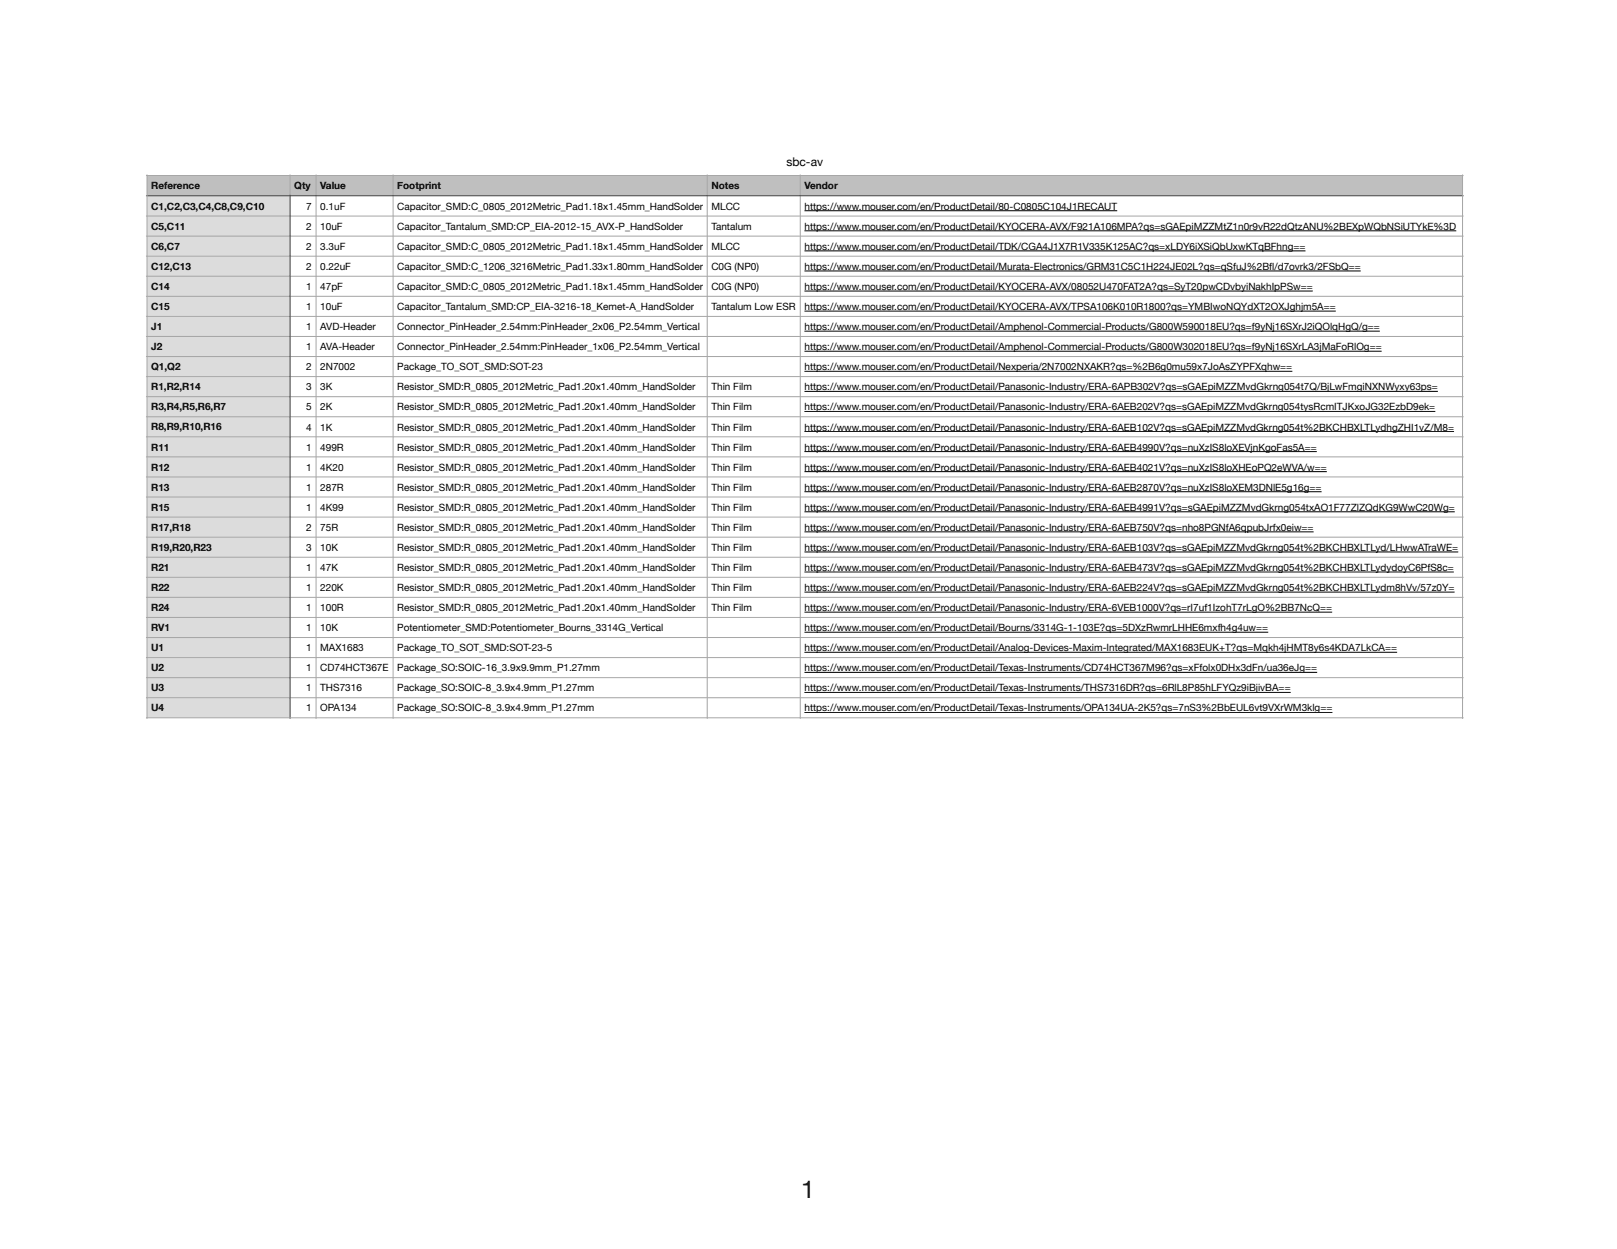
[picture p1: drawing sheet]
<svg xmlns="http://www.w3.org/2000/svg" width="279mm" height="216mm" viewBox="0 0 279 216" stroke-linecap="round" stroke-linejoin="round" font-family="sans-serif">
<defs><g id="words">
<text font-size="4.2" x="138.4" y="207.1">1</text>
<text font-size="2.1" x="135.9" y="28.7">sbc-av</text>
<g font-size="1.7">
<text x="26.1" y="32.7">Reference</text>
<text x="50.8" y="32.7">Qty</text>
<text x="55.3" y="32.7">Value</text>
<text x="68.6" y="32.7">Footprint</text>
<text x="122.9" y="32.7">Notes</text>
<text x="139" y="32.7">Vendor</text>
<text x="26.1" y="36.2">C1,C2,C3,C4,C8,C9,C10</text>
<text x="26.1" y="39.7">C5,C11</text>
<text x="52.9" y="36.3">7</text>
<text x="52.9" y="39.7">2</text>
<text x="55.3" y="36.3">0.1uF</text>
<text x="55.3" y="39.7">10uF</text>
<text x="68.6" y="36.3">Capacitor_SMD:C_0805_2012Metric_Pad1.18x1.45mm_HandSolder</text>
<text x="68.6" y="39.7">Capacitor_Tantalum_SMD:CP_EIA-2012-15_AVX-P_HandSolder</text>
<text x="122.9" y="36.3">MLCC</text>
<text x="122.9" y="39.7">Tantalum</text>
<text x="139" y="36.3">https://www.mouser.com/en/ProductDetail/80-C0805C104J1RECAUT</text>
<text x="139" y="39.7">https://www.mouser.com/en/ProductDetail/KYOCERA-AVX/F921A106MPA?qs=sGAEpiMZZMtZ1n0r9vR22dQtzANU%2BEXpWQbNSiUTYkE%3D</text>
<text x="26.1" y="43.2">C6,C7</text>
<text x="26.1" y="46.7">C12,C13</text>
<text x="52.9" y="43.2">2</text>
<text x="52.9" y="46.7">2</text>
<text x="55.3" y="43.2">3.3uF</text>
<text x="55.3" y="46.7">0.22uF</text>
<text x="68.6" y="43.2">Capacitor_SMD:C_0805_2012Metric_Pad1.18x1.45mm_HandSolder</text>
<text x="68.6" y="46.7">Capacitor_SMD:C_1206_3216Metric_Pad1.33x1.80mm_HandSolder</text>
<text x="122.9" y="43.2">MLCC</text>
<text x="122.9" y="46.7">C0G (NP0)</text>
<text x="139" y="43.2">https://www.mouser.com/en/ProductDetail/TDK/CGA4J1X7R1V335K125AC?qs=xLDY6iXSiQbUxwKTqBFhng==</text>
<text x="139" y="46.7">https://www.mouser.com/en/ProductDetail/Murata-Electronics/GRM31C5C1H224JE02L?qs=qSfuJ%2Bfl /d7ovrk3/2FSbQ==</text>
<text x="26.1" y="50.1">C14</text>
<text x="26.1" y="53.6">C15</text>
<text x="52.9" y="50.1">1</text>
<text x="52.9" y="53.6">1</text>
<text x="55.3" y="50.1">47pF</text>
<text x="55.3" y="53.6">10uF</text>
<text x="68.6" y="50.1">Capacitor_SMD:C_0805_2012Metric_Pad1.18x1.45mm_HandSolder</text>
<text x="68.6" y="53.6">Capacitor_Tantalum_SMD:CP_EIA-3216-18_Kemet-A_HandSolder</text>
<text x="122.9" y="50.1">C0G (NP0)</text>
<text x="122.9" y="53.6">Tantalum Low ESR</text>
<text x="139" y="50.1">https://www.mouser.com/en/ProductDetail/KYOCERA-AVX/08052U470FAT2A?qs=SyT20pwCDvbyiNakhIpPSw==</text>
<text x="139" y="53.6">https://www.mouser.com/en/ProductDetail/KYOCERA-AVX/TPSA106K010R1800?qs=YMBIwoNQYdXT2OXJghjm5A==</text>
<text x="26.1" y="57.1">J1</text>
<text x="52.9" y="57.1">1</text>
<text x="55.3" y="57.1">AVD-Header</text>
<text x="68.6" y="57.1">Connector_PinHeader_2.54mm:PinHeader_2x06_P2.54mm_Vertical</text>
<text x="139" y="57.1">https://www.mouser.com/en/ProductDetail/Amphenol-Commercial-Products/G800W590018EU?qs=f9yNj16SXrJ2iQOlqHgQ/g==</text>
<text x="26.1" y="60.5">J2</text>
<text x="26.1" y="64">Q1,Q2</text>
<text x="52.9" y="60.5">1</text>
<text x="52.9" y="64">2</text>
<text x="55.3" y="60.5">AVA-Header</text>
<text x="55.3" y="64">2N7002</text>
<text x="68.6" y="60.5">Connector_PinHeader_2.54mm:PinHeader_1x06_P2.54mm_Vertical</text>
<text x="68.6" y="64">Package_TO_SOT_SMD:SOT-23</text>
<text x="139" y="60.5">https://www.mouser.com/en/ProductDetail/Amphenol-Commercial-Products/G800W302018EU?qs=f9yNj16SXrLA3jMaFoRlOg==</text>
<text x="139" y="64">https://www.mouser.com/en/ProductDetail/Nexperia/2N7002NXAKR?qs=%2B6g0mu59x7JoAsZYPFXqhw==</text>
<text x="26.1" y="67.5">R1,R2,R14</text>
<text x="26.1" y="70.9">R3,R4,R5,R6,R7</text>
<text x="52.9" y="67.5">3</text>
<text x="52.9" y="70.9">5</text>
<text x="55.3" y="67.5">3K</text>
<text x="55.3" y="70.9">2K</text>
<text x="68.6" y="67.5">Resistor_SMD:R_0805_2012Metric_Pad1.20x1.40mm_HandSolder</text>
<text x="68.6" y="70.9">Resistor_SMD:R_0805_2012Metric_Pad1.20x1.40mm_HandSolder</text>
<text x="122.9" y="67.5">Thin Film</text>
<text x="122.9" y="70.9">Thin Film</text>
<text x="139" y="67.5">https://www.mouser.com/en/ProductDetail/Panasonic-Industry/ERA-6APB302V?qs=sGAEpiMZZMvdGkrng054t7Q/BjLwFmgiNXNWyxy63ps=</text>
<text x="139" y="70.9">https://www.mouser.com/en/ProductDetail/Panasonic-Industry/ERA-6AEB202V?qs=sGAEpiMZZMvdGkrng054tysRcmITJKxoJG32EzbD9ek=</text>
<text x="26.1" y="74.4">R8,R9,R10,R16</text>
<text x="26.1" y="77.9">R11</text>
<text x="52.9" y="74.4">4</text>
<text x="52.9" y="77.9">1</text>
<text x="55.3" y="74.4">1K</text>
<text x="55.3" y="77.9">499R</text>
<text x="68.6" y="74.4">Resistor_SMD:R_0805_2012Metric_Pad1.20x1.40mm_HandSolder</text>
<text x="68.6" y="77.9">Resistor_SMD:R_0805_2012Metric_Pad1.20x1.40mm_HandSolder</text>
<text x="122.9" y="74.4">Thin Film</text>
<text x="122.9" y="77.9">Thin Film</text>
<text x="139" y="74.4">https://www.mouser.com/en/ProductDetail/Panasonic-Industry/ERA-6AEB102V?qs=sGAEpiMZZMvdGkrng054t%2BKCHBXLTLydhgZHI1vZ/M8=</text>
<text x="139" y="77.9">https://www.mouser.com/en/ProductDetail/Panasonic-Industry/ERA-6AEB4990V?qs=nuXzIS8loXEVjnKgoFas5A==</text>
<text x="26.1" y="81.3">R12</text>
<text x="52.9" y="81.4">1</text>
<text x="55.3" y="81.4">4K20</text>
<text x="68.6" y="81.4">Resistor_SMD:R_0805_2012Metric_Pad1.20x1.40mm_HandSolder</text>
<text x="122.9" y="81.4">Thin Film</text>
<text x="139" y="81.4">https://www.mouser.com/en/ProductDetail/Panasonic-Industry/ERA-6AEB4021V?qs=nuXzIS8loXHEoPQ2eWVA/w==</text>
<text x="26.1" y="84.8">R13</text>
<text x="26.1" y="88.3">R15</text>
<text x="52.9" y="84.8">1</text>
<text x="52.9" y="88.3">1</text>
<text x="55.3" y="84.8">287R</text>
<text x="55.3" y="88.3">4K99</text>
<text x="68.6" y="84.8">Resistor_SMD:R_0805_2012Metric_Pad1.20x1.40mm_HandSolder</text>
<text x="68.6" y="88.3">Resistor_SMD:R_0805_2012Metric_Pad1.20x1.40mm_HandSolder</text>
<text x="122.9" y="84.8">Thin Film</text>
<text x="122.9" y="88.3">Thin Film</text>
<text x="139" y="84.8">https://www.mouser.com/en/ProductDetail/Panasonic-Industry/ERA-6AEB2870V?qs=nuXzIS8loXEM3DNlE5g16g==</text>
<text x="139" y="88.3">https://www.mouser.com/en/ProductDetail/Panasonic-Industry/ERA-6AEB4991V?qs=sGAEpiMZZMvdGkrng054txAO1F77ZlZQdKG9WwC20Wg=</text>
<text x="26.1" y="91.8">R17,R18</text>
<text x="26.1" y="95.2">R19,R20,R23</text>
<text x="52.9" y="91.8">2</text>
<text x="52.9" y="95.2">3</text>
<text x="55.3" y="91.8">75R</text>
<text x="55.3" y="95.2">10K</text>
<text x="68.6" y="91.8">Resistor_SMD:R_0805_2012Metric_Pad1.20x1.40mm_HandSolder</text>
<text x="68.6" y="95.2">Resistor_SMD:R_0805_2012Metric_Pad1.20x1.40mm_HandSolder</text>
<text x="122.9" y="91.8">Thin Film</text>
<text x="122.9" y="95.2">Thin Film</text>
<text x="139" y="91.8">https://www.mouser.com/en/ProductDetail/Panasonic-Industry/ERA-6AEB750V?qs=nho8PGNfA6qpubJrfx0eiw==</text>
<text x="139" y="95.2">https://www.mouser.com/en/ProductDetail/Panasonic-Industry/ERA-6AEB103V?qs=sGAEpiMZZMvdGkrng054t%2BKCHBXLTLyd/LHwwATraWE=</text>
<text x="26.1" y="98.7">R21</text>
<text x="52.9" y="98.7">1</text>
<text x="55.3" y="98.7">47K</text>
<text x="68.6" y="98.7">Resistor_SMD:R_0805_2012Metric_Pad1.20x1.40mm_HandSolder</text>
<text x="122.9" y="98.7">Thin Film</text>
<text x="139" y="98.7">https://www.mouser.com/en/ProductDetail/Panasonic-Industry/ERA-6AEB473V?qs=sGAEpiMZZMvdGkrng054t%2BKCHBXLTLydydoyC6PfS8c=</text>
<text x="26.1" y="102.2">R22</text>
<text x="26.1" y="105.6">R24</text>
<text x="52.9" y="102.2">1</text>
<text x="52.9" y="105.6">1</text>
<text x="55.3" y="102.2">220K</text>
<text x="55.3" y="105.6">100R</text>
<text x="68.6" y="102.2">Resistor_SMD:R_0805_2012Metric_Pad1.20x1.40mm_HandSolder</text>
<text x="68.6" y="105.6">Resistor_SMD:R_0805_2012Metric_Pad1.20x1.40mm_HandSolder</text>
<text x="122.9" y="102.2">Thin Film</text>
<text x="122.9" y="105.6">Thin Film</text>
<text x="139" y="102.2">https://www.mouser.com/en/ProductDetail/Panasonic-Industry/ERA-6AEB224V?qs=sGAEpiMZZMvdGkrng054t%2BKCHBXLTLydm8hVv/57z0Y=</text>
<text x="139" y="105.6">https://www.mouser.com/en/ProductDetail/Panasonic-Industry/ERA-6VEB1000V?qs=rI7uf1IzohT7rLgO%2BB7NcQ==</text>
<text x="26.1" y="109.1">RV1</text>
<text x="26.1" y="112.6">U1</text>
<text x="52.9" y="109.1">1</text>
<text x="52.9" y="112.6">1</text>
<text x="55.3" y="109.1">10K</text>
<text x="55.3" y="112.6">MAX1683</text>
<text x="68.6" y="109.1">Potentiometer_SMD:Potentiometer_Bourns_3314G_Vertical</text>
<text x="68.6" y="112.6">Package_TO_SOT_SMD:SOT-23-5</text>
<text x="139" y="109.1">https://www.mouser.com/en/ProductDetail/Bourns/3314G-1-103E?qs=5DXzRwmrLHHE6mxfh4g4uw==</text>
<text x="139" y="112.6">https://www.mouser.com/en/ProductDetail/Analog-Devices-Maxim-Integrated/MAX1683EUK+T?qs=Mqkh4jHMT8y6s4KDA7LkCA==</text>
<text x="26.1" y="116">U2</text>
<text x="26.1" y="119.5">U3</text>
<text x="52.9" y="116">1</text>
<text x="52.9" y="119.5">1</text>
<text x="55.3" y="116">CD74HCT367E</text>
<text x="55.3" y="119.5">THS7316</text>
<text x="68.6" y="116">Package_SO:SOIC-16_3.9x9.9mm_P1.27mm</text>
<text x="68.6" y="119.5">Package_SO:SOIC-8_3.9x4.9mm_P1.27mm</text>
<text x="139" y="116">https://www.mouser.com/en/ProductDetail/Texas-Instruments/CD74HCT367M96?qs=xFfolx0DHx3dFn/ua36eJg==</text>
<text x="139" y="119.5">https://www.mouser.com/en/ProductDetail/Texas-Instruments/THS7316DR?qs=6RlL8P85hLFYQz9iBjivBA==</text>
<text x="26.1" y="123">U4</text>
<text x="52.9" y="123">1</text>
<text x="55.3" y="123">OPA134</text>
<text x="68.6" y="123">Package_SO:SOIC-8_3.9x4.9mm_P1.27mm</text>
<text x="139" y="123">https://www.mouser.com/en/ProductDetail/Texas-Instruments/OPA134UA-2K5?qs=7nS3%2BbEUL6vt9VXrWM3klg==</text>
</g>
</g></defs>
<g fill="#bec0bf">
<path d="M25.4 30.3h24.7v3.5h-24.7z"/>
<path d="M50.1 30.3h4.5v3.5h-4.5z"/>
<path d="M54.6 30.3h13.3v3.5h-13.3z"/>
<path d="M67.9 30.3h54.3v3.5h-54.3z"/>
<path d="M122.2 30.3h16.1v3.5h-16.1z"/>
<path d="M138.3 30.3h114.4v3.5h-114.4z"/>
</g>
<g fill="#dcdcdc">
<path d="M25.4 33.8h24.7v3.5h-24.7z"/>
<path d="M25.4 37.3h24.7v3.5h-24.7z"/>
<path d="M25.4 40.8h24.7v3.5h-24.7z"/>
<path d="M25.4 44.3h24.7v3.5h-24.7z"/>
<path d="M25.4 47.8h24.7v3.4h-24.7z"/>
<path d="M25.4 51.2h24.7v3.5h-24.7z"/>
<path d="M25.4 54.7h24.7v3.5h-24.7z"/>
<path d="M25.4 58.2h24.7v3.4h-24.7z"/>
<path d="M25.4 61.6h24.7v3.5h-24.7z"/>
<path d="M25.4 65.1h24.7v3.5h-24.7z"/>
<path d="M25.4 68.6h24.7v3.4h-24.7z"/>
<path d="M25.4 72h24.7v3.5h-24.7z"/>
<path d="M25.4 75.5h24.7v3.5h-24.7z"/>
<path d="M25.4 79h24.7v3.4h-24.7z"/>
<path d="M25.4 82.4h24.7v3.5h-24.7z"/>
<path d="M25.4 85.9h24.7v3.5h-24.7z"/>
<path d="M25.4 89.4h24.7v3.5h-24.7z"/>
<path d="M25.4 92.9h24.7v3.4h-24.7z"/>
<path d="M25.4 96.3h24.7v3.5h-24.7z"/>
<path d="M25.4 99.8h24.7v3.5h-24.7z"/>
<path d="M25.4 103.3h24.7v3.4h-24.7z"/>
<path d="M25.4 106.7h24.7v3.5h-24.7z"/>
<path d="M25.4 110.2h24.7v3.5h-24.7z"/>
<path d="M25.4 113.7h24.7v3.4h-24.7z"/>
<path d="M25.4 117.1h24.7v3.5h-24.7z"/>
<path d="M25.4 120.6h24.7v3.5h-24.7z"/>
</g>
<g fill="none" stroke="#000" stroke-width=".17">
<path d="M139 36.4h54M139 39.9h112.6M139 43.4h86.6M139 46.8h96.1M139 50.3h87.8M139 53.8h91.8M139 57.2h99.4M139 60.7h99.7M139 64.2h84.3M139 67.7h109.5M139 71.1h109M139 74.6h112.2"/>
<path d="M139 78.1h88.5M139 81.5h90.3M139 85h89.4M139 88.5h112.4M139 91.9h88M139 95.4h113M139 98.9h112.2M139 102.3h112.3M139 105.8h91.2M139 109.3h80.1M139 112.8h102.4M139 116.2h88.6"/>
<path d="M139 119.7h84M139 123.2h91.2"/>
</g>
<g fill="none" stroke="#a6a6a6" stroke-width=".17">
<path d="M25.2 37.3h227.7M25.2 30.3h227.7M25.4 30.2v94.1M50.1 30.2v3.5M54.6 30.2v94.1M67.9 30.2v94.1M122.2 30.2v94.1M138.3 30.2v94.1M252.7 30.2v94.1M25.2 40.8h227.7M25.2 44.3h227.7M25.2 47.8h227.7"/>
<path d="M25.2 51.2h227.7M25.2 54.7h227.7M25.2 58.2h227.7M25.2 61.6h227.7M25.2 65.1h227.7M25.2 68.6h227.7M25.2 72h227.7M25.2 75.5h227.7M25.2 79h227.7M25.2 82.4h227.7M25.2 85.9h227.7M25.2 89.4h227.7"/>
<path d="M25.2 92.9h227.7M25.2 96.3h227.7M25.2 99.8h227.7M25.2 103.3h227.7M25.2 106.7h227.7M25.2 110.2h227.7M25.2 113.7h227.7M25.2 117.1h227.7M25.2 120.6h227.7M25.2 124.1h227.7"/>
</g>
<path d="M25.2 33.8h227.7M50.1 33.7v90.6" fill="none" stroke="#404040" stroke-width=".17"/>
<use href="#words"/>
</svg>
